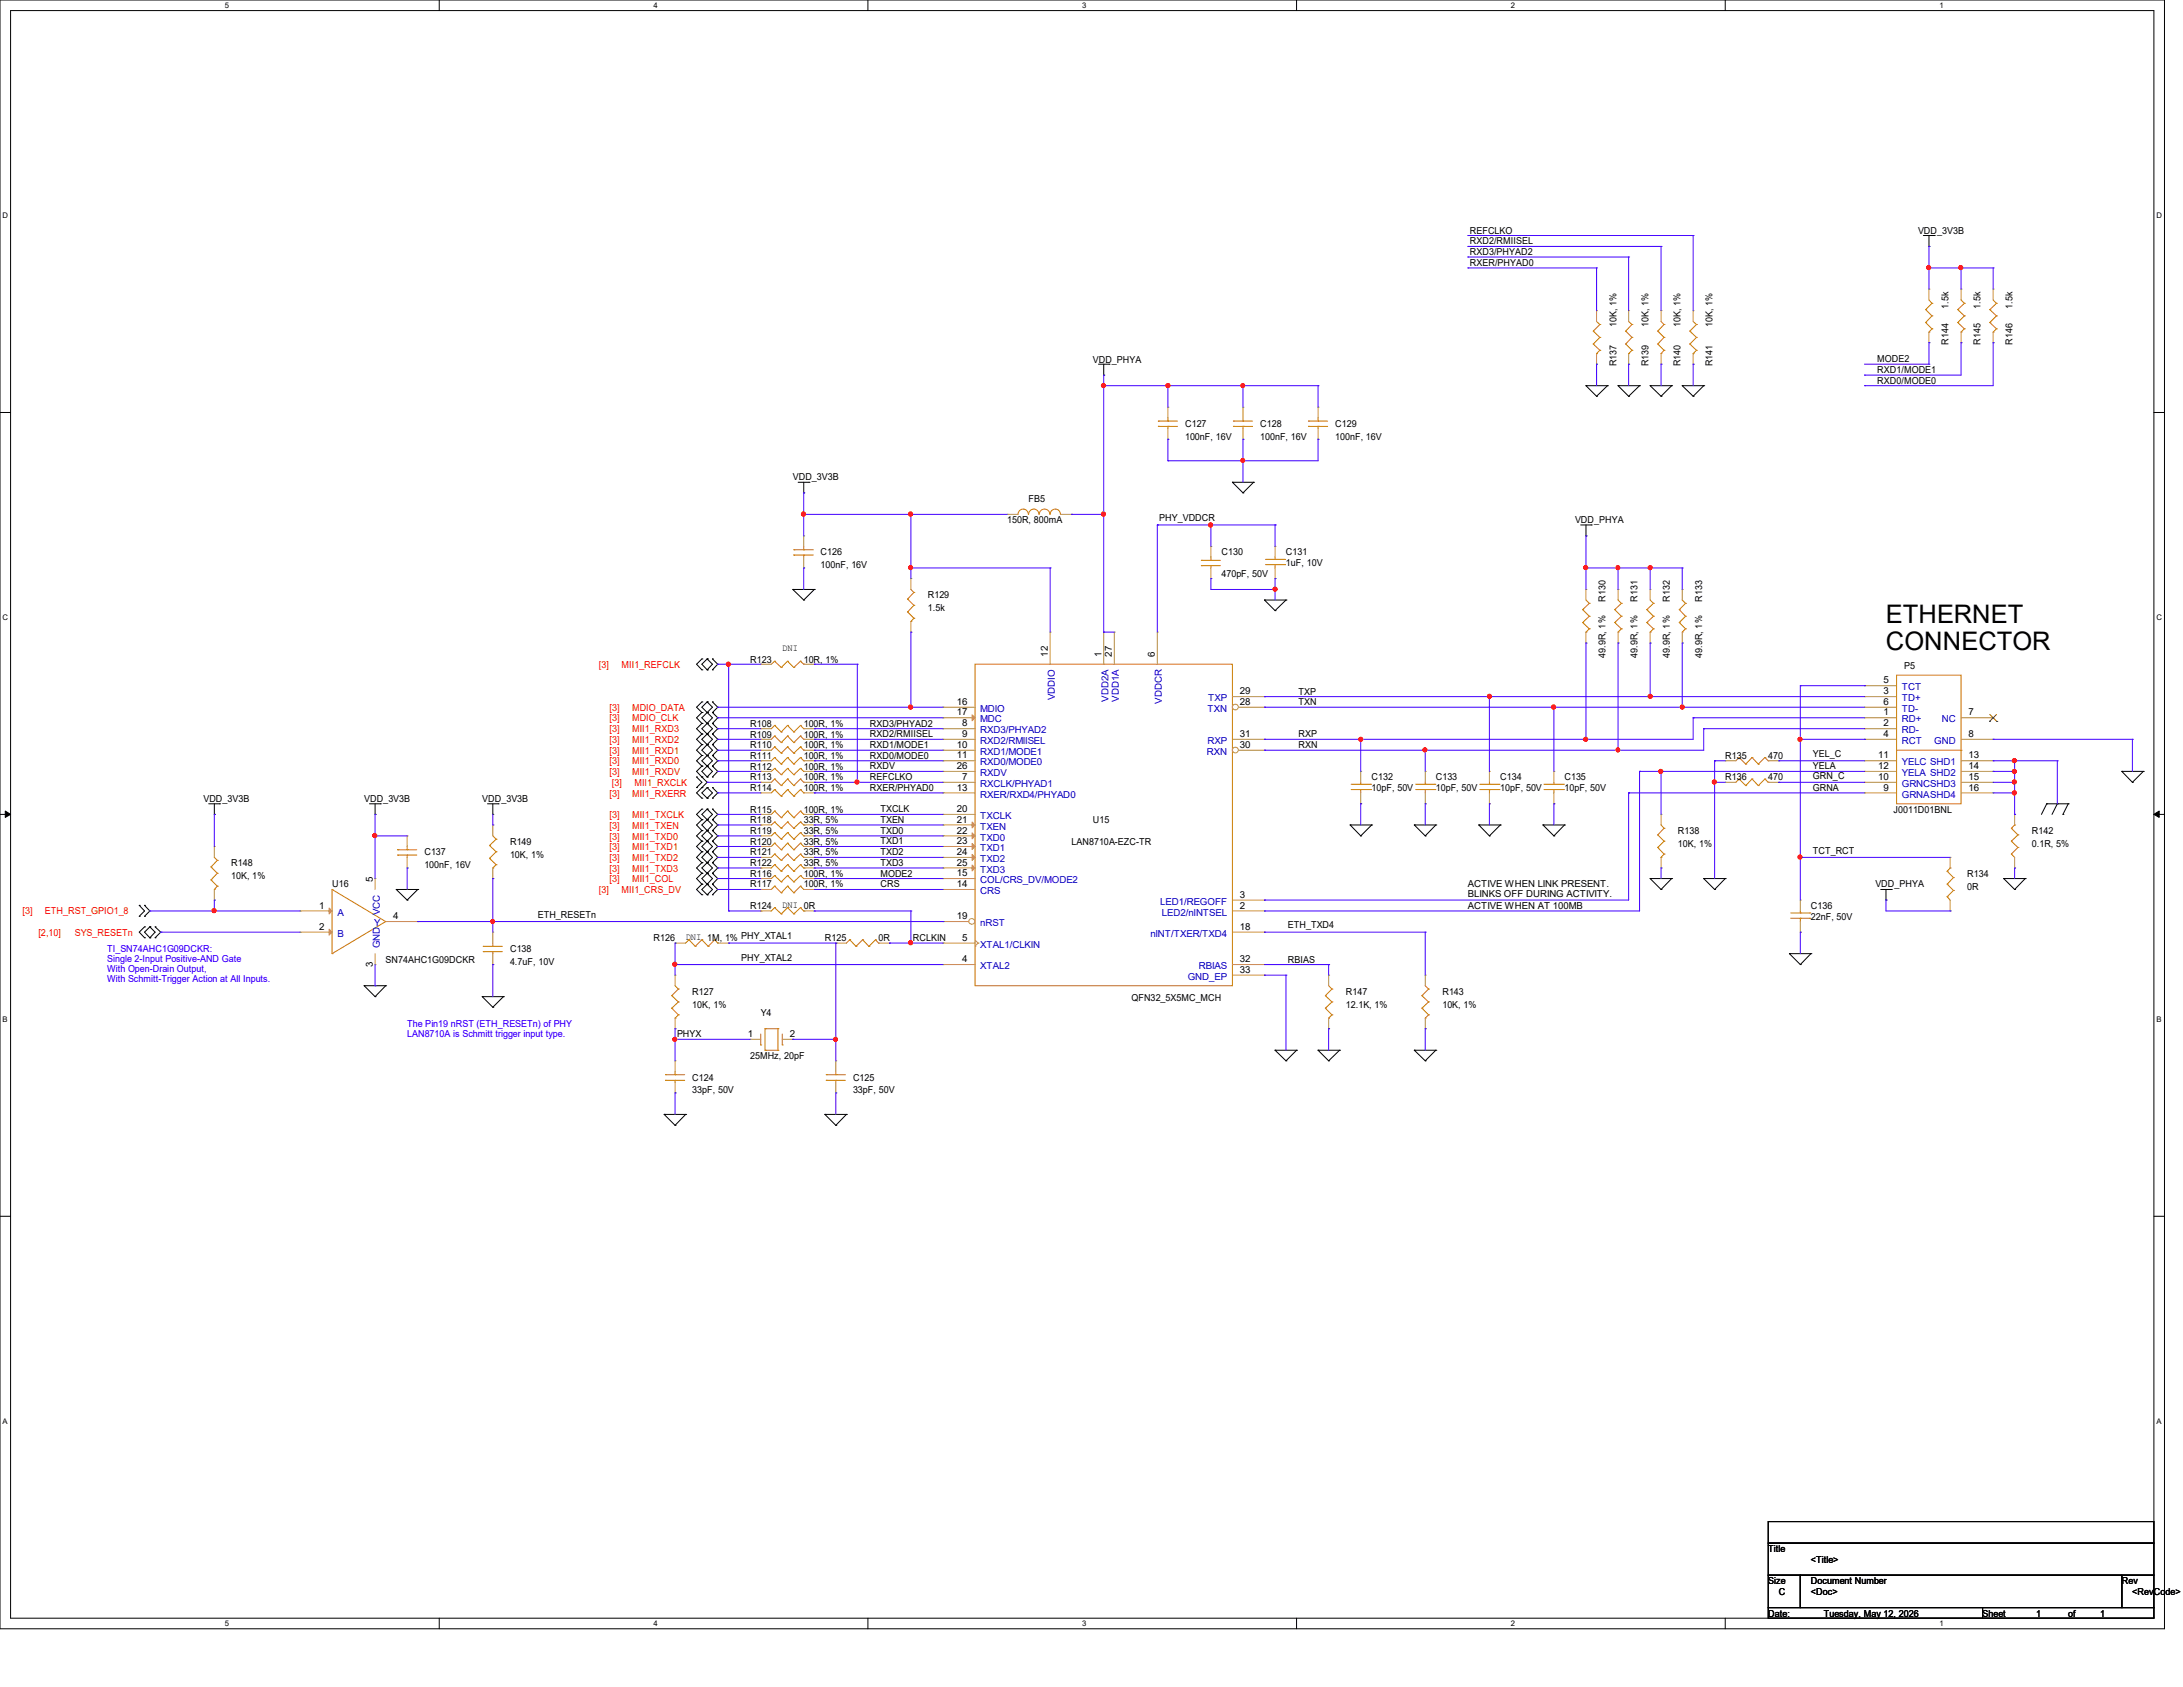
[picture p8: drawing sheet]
<svg xmlns="http://www.w3.org/2000/svg" width="279mm" height="216mm" viewBox="0 0 279 216" stroke-linecap="round" stroke-linejoin="round" font-family="sans-serif">
<defs><g id="words">
<g font-size="3.3">
<text x="241.4" y="79.8">ETHERNET</text>
<text x="241.4" y="83.1">CONNECTOR</text>
</g>
<g font-size="1.2">
<text x="188.1" y="29.9">REFCLKO</text>
<text x="245.5" y="29.9">VDD_3V3B</text>
<text x="188.1" y="34">RXER/PHYAD0</text>
<text x="188.1" y="32.6">RXD3/PHYAD2</text>
<text x="188.1" y="31.3">RXD2/RMIISEL</text>
<text x="206.9" y="41.8" transform="rotate(-90 206.9 41.8)">10K, 1%</text>
<text x="211" y="41.8" transform="rotate(-90 211 41.8)">10K, 1%</text>
<text x="215.1" y="41.8" transform="rotate(-90 215.1 41.8)">10K, 1%</text>
<text x="219.2" y="41.8" transform="rotate(-90 219.2 41.8)">10K, 1%</text>
<text x="249.4" y="39.5" transform="rotate(-90 249.4 39.5)">1.5k</text>
<text x="253.5" y="39.5" transform="rotate(-90 253.5 39.5)">1.5k</text>
<text x="257.6" y="39.5" transform="rotate(-90 257.6 39.5)">1.5k</text>
<text x="139.9" y="46.4">VDD_PHYA</text>
<text x="206.9" y="46.9" transform="rotate(-90 206.9 46.9)">R137</text>
<text x="211" y="46.9" transform="rotate(-90 211 46.9)">R139</text>
<text x="215.1" y="46.9" transform="rotate(-90 215.1 46.9)">R140</text>
<text x="219.2" y="46.9" transform="rotate(-90 219.2 46.9)">R141</text>
<text x="240.3" y="46.4">MODE2</text>
<text x="240.3" y="47.8">RXD1/MODE1</text>
<text x="249.4" y="44.2" transform="rotate(-90 249.4 44.2)">R144</text>
<text x="253.5" y="44.2" transform="rotate(-90 253.5 44.2)">R145</text>
<text x="257.6" y="44.2" transform="rotate(-90 257.6 44.2)">R146</text>
<text x="240.3" y="49.1">RXD0/MODE0</text>
<text x="151.7" y="54.6">C127</text>
<text x="151.7" y="56.3">100nF, 16V</text>
<text x="161.3" y="54.6">C128</text>
<text x="161.3" y="56.3">100nF, 16V</text>
<text x="170.9" y="54.6">C129</text>
<text x="170.9" y="56.3">100nF, 16V</text>
<text x="101.5" y="61.5">VDD_3V3B</text>
<text x="131.7" y="64.2">FB5</text>
<text x="105" y="71.1">C126</text>
<text x="128.9" y="67">150R, 800mA</text>
<text x="148.4" y="66.7">PHY_VDDCR</text>
<text x="156.3" y="71.1">C130</text>
<text x="164.6" y="71.1">C131</text>
<text x="201.6" y="67">VDD_PHYA</text>
<text x="105" y="72.7">100nF, 16V</text>
<text x="118.7" y="76.6">R129</text>
<text x="156.3" y="73.8">470pF, 50V</text>
<text x="164.6" y="72.4">1uF, 10V</text>
<text x="205.5" y="77" transform="rotate(-90 205.5 77)">R130</text>
<text x="209.6" y="77" transform="rotate(-90 209.6 77)">R131</text>
<text x="213.7" y="77" transform="rotate(-90 213.7 77)">R132</text>
<text x="217.8" y="77" transform="rotate(-90 217.8 77)">R133</text>
<text x="100.1" y="83.3">DNI</text>
<text x="118.7" y="78.2">1.5k</text>
<text x="96" y="84.8">R123</text>
<text x="102.9" y="84.8">10R, 1%</text>
<text x="134.1" y="84" transform="rotate(-90 134.1 84)">12</text>
<text x="141" y="84" transform="rotate(-90 141 84)">1</text>
<text x="142.3" y="84" transform="rotate(-90 142.3 84)">27</text>
<text x="147.8" y="84" transform="rotate(-90 147.8 84)">6</text>
<text x="158.7" y="88.9">29</text>
<text x="166.2" y="88.9">TXP</text>
<text x="205.5" y="84.2" transform="rotate(-90 205.5 84.2)">49.9R, 1%</text>
<text x="209.6" y="84.2" transform="rotate(-90 209.6 84.2)">49.9R, 1%</text>
<text x="213.7" y="84.2" transform="rotate(-90 213.7 84.2)">49.9R, 1%</text>
<text x="217.8" y="84.2" transform="rotate(-90 217.8 84.2)">49.9R, 1%</text>
<text x="241.1" y="87.5">5</text>
<text x="241.1" y="88.9">3</text>
<text x="243.7" y="85.6">P5</text>
<text x="96" y="95.8">R110</text>
<text x="96" y="93">R108</text>
<text x="96" y="94.4">R109</text>
<text x="102.9" y="95.8">100R, 1%</text>
<text x="102.9" y="93">100R, 1%</text>
<text x="102.9" y="94.4">100R, 1%</text>
<text x="111.3" y="93">RXD3/PHYAD2</text>
<text x="111.3" y="94.4">RXD2/RMIISEL</text>
<text x="111.3" y="95.8">RXD1/MODE1</text>
<text x="122.5" y="91.6">17</text>
<text x="122.5" y="90.2">16</text>
<text x="122.5" y="95.7">10</text>
<text x="123.1" y="94.3">9</text>
<text x="123.1" y="93">8</text>
<text x="158.7" y="95.7">30</text>
<text x="158.7" y="94.3">31</text>
<text x="158.7" y="90.2">28</text>
<text x="166.2" y="90.3">TXN</text>
<text x="166.2" y="94.4">RXP</text>
<text x="166.2" y="95.8">RXN</text>
<text x="241.1" y="94.3">4</text>
<text x="241.1" y="91.6">1</text>
<text x="241.1" y="93">2</text>
<text x="241.1" y="90.2">6</text>
<text x="252" y="94.3">8</text>
<text x="252" y="91.6">7</text>
<text x="96" y="99.9">R113</text>
<text x="96" y="97.2">R111</text>
<text x="96" y="101.3">R114</text>
<text x="96" y="98.5">R112</text>
<text x="102.9" y="99.9">100R, 1%</text>
<text x="102.9" y="97.2">100R, 1%</text>
<text x="102.9" y="101.3">100R, 1%</text>
<text x="102.9" y="98.5">100R, 1%</text>
<text x="111.3" y="97.1">RXD0/MODE0</text>
<text x="111.3" y="98.5">RXDV</text>
<text x="111.3" y="101.2">RXER/PHYAD0</text>
<text x="111.3" y="99.9">REFCLKO</text>
<text x="122.5" y="97.1">11</text>
<text x="122.5" y="98.4">26</text>
<text x="122.5" y="101.2">13</text>
<text x="123.1" y="99.8">7</text>
<text x="175.6" y="99.9">C132</text>
<text x="175.6" y="101.3">10pF, 50V</text>
<text x="183.8" y="99.9">C133</text>
<text x="183.8" y="101.3">10pF, 50V</text>
<text x="192" y="99.9">C134</text>
<text x="192" y="101.3">10pF, 50V</text>
<text x="200.2" y="99.9">C135</text>
<text x="200.2" y="101.3">10pF, 50V</text>
<text x="220.8" y="99.9">R136</text>
<text x="220.8" y="97.2">R135</text>
<text x="226.3" y="99.9">470</text>
<text x="226.3" y="97.2">470</text>
<text x="232" y="96.9">YEL_C</text>
<text x="232" y="99.7">GRN_C</text>
<text x="232" y="101.2">GRNA</text>
<text x="232" y="98.5">YELA</text>
<text x="240.4" y="99.8">10</text>
<text x="240.4" y="98.4">12</text>
<text x="240.4" y="97.1">11</text>
<text x="241.1" y="101.2">9</text>
<text x="252" y="97.1">13</text>
<text x="252" y="98.4">14</text>
<text x="252" y="99.8">15</text>
<text x="252" y="101.2">16</text>
<text x="26" y="102.6">VDD_3V3B</text>
<text x="46.6" y="102.6">VDD_3V3B</text>
<text x="61.7" y="102.6">VDD_3V3B</text>
<text x="96" y="104">R115</text>
<text x="96" y="105.4">R118</text>
<text x="96" y="106.7">R119</text>
<text x="102.9" y="104">100R, 1%</text>
<text x="102.9" y="105.4">33R, 5%</text>
<text x="102.9" y="106.7">33R, 5%</text>
<text x="112.7" y="104">TXCLK</text>
<text x="112.7" y="105.3">TXEN</text>
<text x="112.7" y="106.7">TXD0</text>
<text x="122.5" y="103.9">20</text>
<text x="122.5" y="106.7">22</text>
<text x="122.5" y="105.3">21</text>
<text x="139.9" y="105.4">U15</text>
<text x="214.8" y="106.7">R138</text>
<text x="242.4" y="104">J0011D01BNL</text>
<text x="260" y="106.7">R142</text>
<text x="29.6" y="110.9">R148</text>
<text x="29.6" y="112.5">10K, 1%</text>
<text x="42.5" y="113.6">U16</text>
<text x="47.7" y="112.9" transform="rotate(-90 47.7 112.9)">5</text>
<text x="54.3" y="109.5">C137</text>
<text x="54.3" y="111.1">100nF, 16V</text>
<text x="65.3" y="108.1">R149</text>
<text x="65.3" y="109.8">10K, 1%</text>
<text x="96" y="108.1">R120</text>
<text x="96" y="112.2">R116</text>
<text x="96" y="109.5">R121</text>
<text x="96" y="113.6">R117</text>
<text x="96" y="110.9">R122</text>
<text x="102.9" y="108.1">33R, 5%</text>
<text x="102.9" y="112.2">100R, 1%</text>
<text x="102.9" y="109.5">33R, 5%</text>
<text x="102.9" y="113.6">100R, 1%</text>
<text x="102.9" y="110.9">33R, 5%</text>
<text x="112.7" y="112.2">MODE2</text>
<text x="112.7" y="113.6">CRS</text>
<text x="112.7" y="108.1">TXD1</text>
<text x="112.7" y="109.5">TXD2</text>
<text x="112.7" y="110.8">TXD3</text>
<text x="122.5" y="112.1">15</text>
<text x="122.5" y="113.5">14</text>
<text x="122.5" y="108">23</text>
<text x="122.5" y="109.4">24</text>
<text x="122.5" y="110.8">25</text>
<text x="137.2" y="108.1">LAN8710A-EZC-TR</text>
<text x="187.9" y="113.6">ACTIVE WHEN LINK PRESENT.</text>
<text x="214.8" y="108.4">10K, 1%</text>
<text x="232" y="109.3">TCT_RCT</text>
<text x="240" y="113.6">VDD_PHYA</text>
<text x="251.8" y="112.2">R134</text>
<text x="251.8" y="113.9">0R</text>
<text x="260" y="108.4">0.1R, 5%</text>
<text x="40.9" y="116.3">1</text>
<text x="40.9" y="119">2</text>
<text x="50.3" y="117.6">4</text>
<text x="68.8" y="117.5">ETH_RESETn</text>
<text x="96" y="116.3">R124</text>
<text x="100.1" y="116.2">DNI 0R</text>
<text x="122.5" y="117.6">19</text>
<text x="158.7" y="114.9">3</text>
<text x="158.7" y="116.3">2</text>
<text x="158.7" y="119">18</text>
<text x="164.8" y="118.8">ETH_TXD4</text>
<text x="187.9" y="114.9">BLINKS OFF DURING ACTIVITY.</text>
<text x="187.9" y="116.3">ACTIVE WHEN AT 100MB</text>
<text x="231.8" y="116.3">C136</text>
<text x="231.8" y="117.7">22nF, 50V</text>
<text x="47.7" y="123.7" transform="rotate(-90 47.7 123.7)">3</text>
<text x="49.4" y="123.2">SN74AHC1G09DCKR</text>
<text x="65.3" y="121.8">C138</text>
<text x="65.3" y="123.5">4.7uF, 10V</text>
<text x="83.6" y="120.4">R126</text>
<text x="87.8" y="120.3">DNI 1M, 1% PHY_XTAL1</text>
<text x="94.9" y="123">PHY_XTAL2</text>
<text x="105.6" y="120.4">R125</text>
<text x="112.4" y="120.4">0R</text>
<text x="116.8" y="120.4">RCLKIN</text>
<text x="123.1" y="120.4">5</text>
<text x="123.1" y="123.1">4</text>
<text x="158.7" y="124.5">33</text>
<text x="158.7" y="123.1">32</text>
<text x="164.8" y="123.2">RBIAS</text>
<text x="88.6" y="127.3">R127</text>
<text x="88.6" y="128.9">10K, 1%</text>
<text x="97.4" y="130">Y4</text>
<text x="144.8" y="128.1">QFN32_5X5MC_MCH</text>
<text x="172.2" y="127.3">R147</text>
<text x="172.2" y="128.9">12.1K, 1%</text>
<text x="184.6" y="127.3">R143</text>
<text x="184.6" y="128.9">10K, 1%</text>
<text x="86.7" y="132.8">PHYX</text>
<text x="95.7" y="132.7">1</text>
<text x="96" y="135.5">25MHz, 20pF</text>
<text x="101.1" y="132.7">2</text>
<text x="88.6" y="138.3">C124</text>
<text x="88.6" y="139.9">33pF, 50V</text>
<text x="109.2" y="138.3">C125</text>
<text x="109.2" y="139.9">33pF, 50V</text>
<text x="226.3" y="198.6">Title</text>
<text x="226.3" y="202.7">Size</text>
<text x="231.8" y="200">&lt;Title&gt;</text>
<text x="231.8" y="202.7">Document Number</text>
<text x="271.6" y="202.7">Rev</text>
<text x="226.3" y="206.9">Date:</text>
<text x="227.7" y="204.1">C</text>
<text x="231.8" y="204.1">&lt;Doc&gt;</text>
<text x="233.4" y="206.9">Tuesday, May 12, 2026</text>
<text x="253.7" y="206.9">Sheet</text>
<text x="260.6" y="206.9">1</text>
<text x="264.7" y="206.9">of</text>
<text x="268.8" y="206.9">1</text>
<text x="272.9" y="204.1">&lt;RevCode&gt;</text>
</g>
<g font-size="1.2" fill="#f00">
<text x="76.7" y="85.5">[3]</text>
<text x="79.5" y="85.5">MII1_REFCLK</text>
<text x="78" y="91">[3]</text>
<text x="78" y="92.3">[3]</text>
<text x="78" y="93.7">[3]</text>
<text x="78" y="95.1">[3]</text>
<text x="80.9" y="91">MDIO_DATA</text>
<text x="80.9" y="92.3">MDIO_CLK</text>
<text x="80.9" y="93.7">MII1_RXD3</text>
<text x="80.9" y="95.1">MII1_RXD2</text>
<text x="78" y="96.4">[3]</text>
<text x="78" y="97.8">[3]</text>
<text x="78" y="99.2">[3]</text>
<text x="78" y="101.9">[3]</text>
<text x="78.3" y="100.6">[3]</text>
<text x="80.9" y="96.4">MII1_RXD1</text>
<text x="80.9" y="97.8">MII1_RXD0</text>
<text x="80.9" y="99.2">MII1_RXDV</text>
<text x="80.9" y="101.9">MII1_RXERR</text>
<text x="81.2" y="100.6">MII1_RXCLK</text>
<text x="78" y="104.7">[3]</text>
<text x="78" y="106">[3]</text>
<text x="78" y="107.4">[3]</text>
<text x="80.9" y="104.7">MII1_TXCLK</text>
<text x="80.9" y="106">MII1_TXEN</text>
<text x="80.9" y="107.4">MII1_TXD0</text>
<text x="78" y="108.8">[3]</text>
<text x="78" y="110.2">[3]</text>
<text x="78" y="111.5">[3]</text>
<text x="78" y="112.9">[3]</text>
<text x="80.9" y="108.8">MII1_TXD1</text>
<text x="80.9" y="110.2">MII1_TXD2</text>
<text x="80.9" y="111.5">MII1_TXD3</text>
<text x="80.9" y="112.9">MII1_COL</text>
<text x="2.9" y="117">[3]</text>
<text x="4.9" y="119.8">[2,10]</text>
<text x="5.8" y="117">ETH_RST_GPIO1_8</text>
<text x="9.6" y="119.8">SYS_RESETn</text>
<text x="76.7" y="114.3">[3]</text>
<text x="79.5" y="114.3">MII1_CRS_DV</text>
</g>
<g font-size="1.2" fill="#00c">
<text x="135" y="89.6" transform="rotate(-90 135 89.6)">VDDIO</text>
<text x="141.9" y="89.8" transform="rotate(-90 141.9 89.8)">VDD2A</text>
<text x="143.2" y="89.8" transform="rotate(-90 143.2 89.8)">VDD1A</text>
<text x="154.6" y="89.7">TXP</text>
<text x="243.4" y="88.3">TCT</text>
<text x="243.4" y="89.7">TD+</text>
<text x="125.5" y="92.5">MDC</text>
<text x="125.5" y="91.1">MDIO</text>
<text x="125.5" y="95.2">RXD2/RMIISEL</text>
<text x="125.5" y="93.9">RXD3/PHYAD2</text>
<text x="148.7" y="90.1" transform="rotate(-90 148.7 90.1)">VDDCR</text>
<text x="154.6" y="95.2">RXP</text>
<text x="154.6" y="91.1">TXN</text>
<text x="243.4" y="95.2">RCT</text>
<text x="243.4" y="92.5">RD+</text>
<text x="243.4" y="93.9">RD-</text>
<text x="243.4" y="91.1">TD-</text>
<text x="247.6" y="95.2">GND</text>
<text x="248.5" y="92.5">NC</text>
<text x="125.5" y="100.7">RXCLK/PHYAD1</text>
<text x="125.5" y="98">RXD0/MODE0</text>
<text x="125.5" y="96.6">RXD1/MODE1</text>
<text x="125.5" y="99.3">RXDV</text>
<text x="154.5" y="96.6">RXN</text>
<text x="243.4" y="100.7">GRNCSHD3</text>
<text x="243.4" y="99.3">YELA SHD2</text>
<text x="243.4" y="98">YELC SHD1</text>
<text x="125.5" y="102.1">RXER/RXD4/PHYAD0</text>
<text x="125.5" y="104.8">TXCLK</text>
<text x="125.5" y="107.6">TXD0</text>
<text x="125.5" y="106.2">TXEN</text>
<text x="243.4" y="102.1">GRNASHD4</text>
<text x="125.5" y="113">COL/CRS_DV/MODE2</text>
<text x="125.5" y="108.9">TXD1</text>
<text x="125.5" y="110.3">TXD2</text>
<text x="125.5" y="111.7">TXD3</text>
<text x="43.2" y="117.2">A</text>
<text x="43.2" y="119.9">B</text>
<text x="47.9" y="118.5">Y</text>
<text x="48.6" y="117.1" transform="rotate(-90 48.6 117.1)">VCC</text>
<text x="125.5" y="114.4">CRS</text>
<text x="125.5" y="118.5">nRST</text>
<text x="147.2" y="119.9">nINT/TXER/TXD4</text>
<text x="148.5" y="115.8">LED1/REGOFF</text>
<text x="148.7" y="117.2">LED2/nINTSEL</text>
<text x="48.6" y="121.4" transform="rotate(-90 48.6 121.4)">GND</text>
<text x="125.5" y="121.3">XTAL1/CLKIN</text>
<text x="125.5" y="124">XTAL2</text>
<text x="152" y="125.4">GND_EP</text>
<text x="153.5" y="124">RBIAS</text>
</g>
<g font-size="1.2" fill="#00f">
<text x="13.7" y="121.8">TI_SN74AHC1G09DCKR:</text>
<text x="13.7" y="123.1">Single 2-Input Positive-AND Gate</text>
<text x="13.7" y="124.4">With Open-Drain Output,</text>
<text x="13.7" y="125.6">With Schmitt-Trigger Action at All Inputs.</text>
<text x="52.1" y="131.4">The Pin19 nRST (ETH_RESETn) of PHY</text>
<text x="52.1" y="132.7">LAN8710A is Schmitt trigger input type.</text>
</g>
<g font-size="1">
<text x="28.8" y="1">5</text>
<text x="83.7" y="1">4</text>
<text x="138.5" y="1">3</text>
<text x="193.4" y="1">2</text>
<text x="248.2" y="1">1</text>
<text x=".3" y="27.9">D</text>
<text x="276" y="27.9">D</text>
<text x=".3" y="79.4">C</text>
<text x="276" y="79.4">C</text>
<text x=".3" y="130.8">B</text>
<text x="276" y="130.8">B</text>
<text x=".3" y="182.2">A</text>
<text x="276" y="182.2">A</text>
<text x="28.8" y="208.1">5</text>
<text x="83.7" y="208.1">4</text>
<text x="138.5" y="208.1">3</text>
<text x="193.4" y="208.1">2</text>
<text x="248.2" y="208.1">1</text>
</g>
</g></defs>
<path d="M0 0h277v208.4h-277zM1.4 1.4h274.3v205.7h-274.3z" fill="none" stroke="#000" stroke-width=".13"/>
<g fill="#fff">
<path d="M28.8 .1h.5v1.1h-.5z"/>
<path d="M28.8 207.2h.5v1.1h-.5z"/>
</g>
<path d="M56.2 0v1.4M56.2 207.1v1.3" fill="none" stroke="#000" stroke-width=".13"/>
<g fill="#fff">
<path d="M83.7 .1h.5v1.1h-.5z"/>
<path d="M83.7 207.2h.5v1.1h-.5z"/>
</g>
<path d="M111.1 0v1.4M111.1 207.1v1.3" fill="none" stroke="#000" stroke-width=".13"/>
<g fill="#fff">
<path d="M138.5 .1h.6v1.1h-.6z"/>
<path d="M138.5 207.2h.6v1.1h-.6z"/>
</g>
<path d="M165.9 0v1.4M165.9 207.1v1.3" fill="none" stroke="#000" stroke-width=".13"/>
<g fill="#fff">
<path d="M193.4 .1h.5v1.1h-.5z"/>
<path d="M193.4 207.2h.5v1.1h-.5z"/>
</g>
<path d="M220.8 0v1.4M220.8 207.1v1.3" fill="none" stroke="#000" stroke-width=".13"/>
<g fill="#fff">
<path d="M248.2 .1h.6v1.1h-.6z"/>
<path d="M248.2 207.2h.6v1.1h-.6z"/>
<path d="M.3 27.1h.8v1.1h-.8z"/>
<path d="M276 27.1h.7v1.1h-.7z"/>
<path d="M.3 78.5h.8v1.1h-.8z"/>
<path d="M276 78.5h.7v1.1h-.7z"/>
</g>
<path d="M0 52.8h1.4M275.7 52.8h1.3" fill="none" stroke="#000" stroke-width=".13"/>
<g fill="#fff">
<path d="M.3 129.9h.7v1.1h-.7z"/>
<path d="M276 129.9h.6v1.1h-.6z"/>
</g>
<path d="M0 104.2h1.4M275.7 104.2h1.3" fill="none" stroke="#000" stroke-width=".13"/>
<path d="M.7 103.8l.7 .4-.7 .4zM275.7 104.2l.7-.4v.8z" fill="#000" stroke="#000" stroke-width=".13"/>
<g fill="#fff">
<path d="M.3 181.4h.7v1.1h-.7z"/>
<path d="M276 181.4h.6v1.1h-.6z"/>
</g>
<g fill="none" stroke="#000" stroke-width=".13">
<path d="M246.2 30.1h1.4M246.9 31.5h.1M246.9 30.1v1.4M247.6 30.1h.1M140.6 46.6h1.3M141.3 48h.1M141.3 46.6v1.4M141.9 46.6h.1M203 49.4h.1M203 49.4h2.7M203 49.4l1.3 1.3M204.3 50.7h.1"/>
<path d="M205.7 49.4h.1M205.7 49.4l-1.4 1.3M207.1 49.4h.1M207.1 49.4h2.7M207.1 49.4l1.3 1.3M208.4 50.7h.1M209.8 49.4h.1M209.8 49.4l-1.4 1.3M211.2 49.4h.1M211.2 49.4h2.8M211.2 49.4l1.4 1.3M212.6 50.7h.1"/>
<path d="M214 49.4h.1M214 49.4l-1.4 1.3M215.3 49.4h.1M215.3 49.4h2.8M215.3 49.4l1.4 1.3M216.7 50.7h.1M218.1 49.4h.1M218.1 49.4l-1.4 1.3M101.5 75.4h.1M101.5 75.4h2.7M101.5 75.4l1.4 1.4M102.2 61.7h1.3"/>
<path d="M102.9 63.1h.1M102.9 76.8h.1M102.9 61.7v1.4M103.5 61.7h.1M104.2 75.4h.1M104.2 75.4l-1.3 1.4M157.7 61.7h.1M157.7 61.7h2.7M157.7 61.7l1.4 1.4M159.1 63.1h.1M160.4 61.7h.1M160.4 61.7l-1.3 1.4"/>
<path d="M161.8 76.8h.1M161.8 76.8h2.8M161.8 76.8l1.4 1.3M163.2 78.1h.1M164.6 76.8h.1M164.6 76.8l-1.4 1.3M202.3 67.2h1.4M203 68.6h.1M203 67.2v1.4M203.7 67.2h.1M89.2 99.4h.1M89.2 99.4l.6 .7-.6 .7"/>
<path d="M89.8 89.8h.1M89.8 91.2h.1M89.8 92.6h.1M89.8 93.9h.1M89.8 95.3h.1M89.8 96.7h.1M89.8 98h.1M89.8 99.4h.1M89.8 84.3h.1M89.8 85.7h.1M89.8 89.8l-.6 .7 .6 .7M89.8 91.2l-.6 .7 .6 .7"/>
<path d="M89.8 92.6l-.6 .7 .6 .6M89.8 93.9l-.6 .7 .6 .7M89.8 95.3l-.6 .7 .6 .7M89.8 98l-.6 .7 .6 .7M89.8 96.7l-.6 .7 .6 .6M89.8 99.4l.7 .7-1.3 1.4 .6 .7M89.8 84.3l-.6 .7 .6 .7M90.5 91.2h.1M90.5 89.8h.1M90.5 92.6h.1M90.5 93.9h.1M90.5 95.3h.1"/>
<path d="M90.5 96.7h.1M90.5 98h.1M90.5 99.4h.1M90.5 85.7h.1M90.5 84.3h.1M90.5 89.8l-.7 .7 1.4 1.4-.7 .7M90.5 89.8l.7 .7-1.4 1.4 .7 .7M90.5 92.6l-.7 .7 1.4 1.3-.7 .7M90.5 92.6l.7 .7-1.4 1.3 .7 .7M90.5 95.3l-.7 .7 1.4 1.4-1.4 1.3 .7 .7M90.5 95.3l.7 .7-1.4 1.4 1.4 1.3-.7 .7M90.5 84.3l-.7 .7 .7 .7"/>
<path d="M90.5 84.3l.7 .7-.7 .7M91.2 89.8h.1M91.2 91.2h.1M91.2 92.6h.1M91.2 93.9h.1M91.2 95.3h.1M91.2 96.7h.1M91.2 98h.1M91.2 99.4h.1M91.2 84.3h.1M91.2 85.7h.1M91.2 89.8l.7 .7-.7 .7"/>
<path d="M91.2 91.2l.7 .7-.7 .7M91.2 92.6l.7 .7-.7 .6M91.2 93.9l.7 .7-.7 .7M91.2 98l.7 .7-.7 .7M91.2 95.3l.7 .7-.7 .7M91.2 96.7l.7 .7-.7 .6M91.2 84.3l.7 .7-.7 .7M271.6 98.7h.1M271.6 98.7h2.7M271.6 98.7l1.3 1.4M274.3 98.7h.1M274.3 98.7l-1.4 1.4"/>
<path d="M17.8 117.3h.1M17.8 115.9h.1M17.8 115.9l.7 .7-.7 .7M18.5 115.9h.1M18.5 117.3h.1M18.5 118.6h.1M18.5 115.9l.7 .7-.7 .7M18.5 118.6l-.7 .7 .7 .7M19.2 118.6h.1M19.2 118.6l-.7 .7 .7 .7M19.2 118.6l.7 .7-.7 .7M19.9 118.6h.1"/>
<path d="M19.9 118.6l.7 .7-.7 .7M26.7 102.9h1.4M27.4 104.2h.1M27.4 102.9v1.3M28.1 102.9h.1M47.3 102.9h1.4M48 104.2h.1M48 102.9v1.3M48.7 102.9h.1M50.7 113.8h.1M50.7 113.8h2.8M50.7 113.8l1.4 1.4"/>
<path d="M52.1 115.2h.1M53.5 113.8h.1M53.5 113.8l-1.4 1.4M62.4 102.9h1.4M63.1 104.2h.1M63.1 102.9v1.3M63.8 102.9h.1M89.2 100.8h.1M89.8 100.8h.1M89.8 102.2h.1M89.8 103.5h.1M89.8 104.9h.1"/>
<path d="M89.8 106.3h.1M89.8 107.7h.1M89.8 109h.1M89.8 110.4h.1M89.8 111.8h.1M89.8 113.2h.1M89.8 114.5h.1M89.8 103.5l-.6 .7 .6 .7M89.8 104.9l-.6 .7 .6 .7M89.8 106.3l-.6 .7 .6 .7M89.8 107.7l-.6 .6 .6 .7M89.8 109l-.6 .7 .6 .7"/>
<path d="M89.8 111.8l-.6 .6 .6 .8M89.8 110.4l-.6 .7 .6 .7M89.8 113.2l-.6 .6 .6 .7M90.5 102.2h.1M90.5 100.8h.1M90.5 104.9h.1M90.5 103.5h.1M90.5 106.3h.1M90.5 107.7h.1M90.5 109h.1M90.5 110.4h.1M90.5 111.8h.1"/>
<path d="M90.5 113.2h.1M90.5 114.5h.1M90.5 100.8l.7 .7-.7 .7M90.5 100.8l-.7 .7 .7 .7M90.5 103.5l-.7 .7 1.4 1.4-.7 .7M90.5 103.5l.7 .7-1.4 1.4 .7 .7M90.5 106.3l-.7 .7 1.4 1.3-.7 .7M90.5 106.3l.7 .7-1.4 1.3 .7 .7M90.5 109l-.7 .7 1.4 1.4-1.4 1.3 .7 .8M90.5 109l.7 .7-1.4 1.4 1.4 1.3-.7 .8M90.5 113.2l-.7 .6 .7 .7M90.5 113.2l.7 .6-.7 .7"/>
<path d="M91.2 100.8h.1M91.2 102.2h.1M91.2 103.5h.1M91.2 104.9h.1M91.2 106.3h.1M91.2 107.7h.1M91.2 109h.1M91.2 110.4h.1M91.2 111.8h.1M91.2 113.2h.1M91.2 114.5h.1M91.2 100.8l.7 .7-.7 .7"/>
<path d="M91.2 103.5l.7 .7-.7 .7M91.2 104.9l.7 .7-.7 .7M91.2 106.3l.7 .7-.7 .7M91.2 107.7l.7 .6-.7 .7M91.2 111.8l.7 .6-.7 .8M91.2 109l.7 .7-.7 .7M91.2 110.4l.7 .7-.7 .7M91.2 113.2l.7 .6-.7 .7M172.8 105.6h.1M172.8 105.6h2.8M172.8 105.6l1.4 1.4M174.2 107h.1"/>
<path d="M175.6 105.6h.1M175.6 105.6l-1.4 1.4M181 105.6h.1M181 105.6h2.8M181 105.6l1.4 1.4M182.4 107h.1M183.8 105.6h.1M183.8 105.6l-1.4 1.4M189.3 105.6h.1M189.3 105.6h2.7M189.3 105.6l1.3 1.4M190.6 107h.1"/>
<path d="M192 105.6h.1M192 105.6l-1.4 1.4M197.5 105.6h.1M197.5 105.6h2.7M197.5 105.6l1.4 1.4M198.9 107h.1M200.2 105.6h.1M200.2 105.6l-1.3 1.4M211.2 112.4h.1M211.2 112.4h2.8M211.2 112.4l1.4 1.4M212.6 113.8h.1"/>
<path d="M214 112.4h.1M214 112.4l-1.4 1.4M218.1 112.4h.1M218.1 112.4h2.7M218.1 112.4l1.4 1.4M219.5 113.8h.1M220.8 112.4h.1M220.8 112.4l-1.3 1.4M240.7 113.8h1.4M241.4 115.2h.1M241.4 113.8v1.4M242.1 113.8h.1"/>
<path d="M256.5 112.4h.1M256.5 112.4h2.7M256.5 112.4l1.4 1.4M257.9 113.8h.1M259.2 112.4h.1M259.2 112.4l-1.3 1.4M262 102.9h.1M262 102.9l-.7 1.3M262 102.9h2.7M263.3 102.9h.1M263.3 102.9l-.7 1.3M264 104.2h.1"/>
<path d="M264.7 102.9h.1M264.7 102.9l-.7 1.3M272.9 100.1h.1M18.5 120h.1M19.2 120h.1M19.9 120h.1M46.6 126.2h.1M46.6 126.2h2.8M46.6 126.2l1.4 1.4M48 127.6h.1M49.4 126.2h.1M49.4 126.2l-1.4 1.4"/>
<path d="M61.7 127.6h.1M61.7 127.6h2.7M61.7 127.6l1.4 1.3M63.1 128.9h.1M64.4 127.6h.1M64.4 127.6l-1.3 1.3M163.2 134.4h.1M163.2 134.4h2.7M163.2 134.4l1.4 1.4M164.6 135.8h.1M165.9 134.4h.1M165.9 134.4l-1.3 1.4"/>
<path d="M168.7 134.4h.1M168.7 134.4h2.7M168.7 134.4l1.4 1.4M170.1 135.8h.1M171.4 134.4h.1M171.4 134.4l-1.3 1.4M181 134.4h.1M181 134.4h2.8M181 134.4l1.4 1.4M182.4 135.8h.1M183.8 134.4h.1M183.8 134.4l-1.4 1.4"/>
<path d="M229 122h.1M229 122h2.8M229 122l1.4 1.4M230.4 123.4h.1M231.8 122h.1M231.8 122l-1.4 1.4M0 155.7h1.4M85 142.6h.1M85 142.6h2.8M85 142.6l1.4 1.4M86.4 144h.1M87.8 142.6h.1"/>
<path d="M87.8 142.6l-1.4 1.4M105.6 142.6h.1M105.6 142.6h2.7M105.6 142.6l1.4 1.4M107 144h.1M108.3 142.6h.1M108.3 142.6l-1.3 1.4M275.7 155.7h1.3M226.3 194.7h49.4v2.8h-49.4zM226.3 197.5h49.4v4.1h-49.4zM226.3 201.6h4.1v4.1h-4.1zM226.3 205.7h27.4v1.4h-27.4z"/>
<path d="M230.4 201.6h41.2v4.1h-41.2zM253.7 205.7h22v1.4h-22zM271.6 201.6h4.1v4.1h-4.1z"/>
</g>
<g fill="none" stroke="#cc8006" stroke-width=".13">
<path d="M208.1 42.4h.1M208.1 44h.1M208.1 42.4l.8 .8M208.1 44l.8 .8M208.4 45.3h.1M208.4 41.1l.5 .4M208.9 41.5h.1M208.9 43.2h.1M208.9 44.8h.1M208.9 41.5l-.8 .9M208.9 43.2l-.8 .8M208.9 44.8l-.5 .5"/>
<path d="M124.8 85h32.9v41.2h-32.9zM99.1 103.8h.1M99.1 103.8l-.4 .4M99.1 103.8l.9 .8M100 104.6h.1M100.8 103.8h.1M100.8 103.8l-.8 .8M100.8 103.8l.8 .8M101.6 104.6h.1M102.4 103.8h.1M102.4 103.8l-.8 .8M102.4 103.8l.5 .4"/>
<path d="M102.9 104.2h.1"/>
</g>
<g fill="none" stroke="#a84" stroke-width=".13">
<path d="M208.4 39.8h.1M208.4 39.8v1.3M208.4 46.6h.1M208.4 45.3v1.3M120.7 91.9h.1M120.7 90.5h.1M120.7 97.4h.1M120.7 96h.1M120.7 94.6h.1M120.7 93.3h.1M120.7 98.7h.1M120.7 91.9h4.1"/>
<path d="M120.7 90.5h4.1M120.7 97.4h4.1M120.7 96h4.1M120.7 94.6h4.1M120.7 93.3h4.1M120.7 98.7h4.1M97.4 104.2h.1M97.4 104.2h1.3M102.9 104.2h1.3M104.2 104.2h.1M120.7 112.4h.1M120.7 113.8h.1"/>
<path d="M120.7 100.1h.1M120.7 101.5h.1M120.7 112.4h4.1M120.7 113.8h4.1M120.7 100.1h4.1M120.7 101.5h4.1M157.7 115.2h4.1M157.7 116.6h4.1M161.8 115.2h.1M161.8 116.6h.1M157.7 124.8h4.1M157.7 123.4h4.1"/>
<path d="M161.8 124.8h.1M161.8 123.4h.1"/>
</g>
<path d="M124.4 91.5l.4 .4-.4 .3z" fill="#a84" stroke="#a84" stroke-width=".13"/>
<circle cx="158.1" cy="96" r=".37" fill="#fff" stroke="#a84" stroke-width=".13"/>
<g fill="none" stroke="#a84" stroke-width=".13">
<path d="M157.7 94.6h4.1M158.5 96h3.3M161.8 96h.1M161.8 94.6h.1M120.7 104.2h.1M120.7 107h.1M120.7 108.3h.1M120.7 109.7h.1M120.7 111.1h.1M120.7 105.6h.1M120.7 104.2h4.1M120.7 107h4.1"/>
<path d="M120.7 108.3h4.1M120.7 109.7h4.1M120.7 111.1h4.1M120.7 105.6h4.1"/>
</g>
<g fill="#a84" stroke="#a84" stroke-width=".13">
<path d="M124.4 106.6l.4 .4-.4 .4z"/>
<path d="M124.4 107.9l.4 .4-.4 .4z"/>
<path d="M124.4 109.3l.4 .4-.4 .4z"/>
<path d="M124.4 110.7l.4 .4-.4 .4z"/>
<path d="M124.4 105.2l.4 .4-.4 .4z"/>
</g>
<circle cx="158.1" cy="90.5" r=".37" fill="#fff" stroke="#a84" stroke-width=".13"/>
<g fill="none" stroke="#a84" stroke-width=".13">
<path d="M134.4 80.9h.1M134.4 80.9v4.1M141.3 80.9h.1M141.3 80.9v4.1M142.6 80.9h.1M142.6 80.9v4.1M148.1 80.9h.1M148.1 80.9v4.1M157.7 89.2h4.1M158.5 90.5h3.3M161.8 90.5h.1M161.8 89.2h.1"/>
<path d="M157.7 119.3h4.1M161.8 119.3h.1M120.7 120.7h.1M120.7 123.4h.1M120.7 120.7h4.1M120.7 123.4h4.1M124.8 121.1h.1M124.8 120.3l.4 .4M125.2 120.7h.1M125.2 120.7l-.4 .4"/>
</g>
<circle cx="124.4" cy="117.9" r=".37" fill="#fff" stroke="#a84" stroke-width=".13"/>
<g fill="none" stroke="#a84" stroke-width=".13">
<path d="M204.3 39.8h.1M204.3 39.8v1.3M212.6 39.8h.1M212.6 39.8v1.3M216.7 39.8h.1M216.7 39.8v1.3M246.9 37h.1M246.9 37v1.4M251 37h.1M251 37v1.4M255.1 37h.1M255.1 37v1.4"/>
<path d="M149.5 56.2h.1M149.5 52.1h.1M149.5 52.1v1.4M149.5 54.9v1.3M159.1 56.2h.1M159.1 52.1h.1M159.1 52.1v1.4M159.1 54.9v1.3M168.7 56.2h.1M168.7 52.1h.1M168.7 52.1v1.4M168.7 54.9v1.3"/>
<path d="M204.3 46.6h.1M204.3 45.3v1.3M212.6 46.6h.1M212.6 45.3v1.3M216.7 46.6h.1M216.7 45.3v1.3M246.9 43.9h.1M246.9 42.5v1.4M251 43.9h.1M251 42.5v1.4M255.1 43.9h.1M255.1 42.5v1.4"/>
<path d="M102.9 72.7h.1M102.9 68.6h.1M102.9 68.6v1.3M102.9 71.3v1.4M116.6 74h.1M116.6 74v1.4M116.6 79.5v1.4M128.9 65.8h.1M128.9 65.8h1.4M135.8 65.8h1.4M137.2 65.8h.1M155 74h.1"/>
<path d="M155 69.9h.1M155 69.9v1.4M155 72.7v1.3M163.2 69.9h.1M163.2 74h.1M163.2 69.9v1.4M163.2 72.7v1.3M203 75.4h.1M203 75.4v1.4M207.1 75.4h.1M207.1 75.4v1.4M211.2 75.4h.1"/>
<path d="M211.2 75.4v1.4M215.3 75.4h.1M215.3 75.4v1.4M97.4 85h.1M97.4 96h.1M97.4 93.3h.1M97.4 97.4h.1M97.4 94.6h.1M97.4 98.7h.1M97.4 85h1.3M97.4 96h1.3M97.4 93.3h1.3"/>
<path d="M97.4 97.4h1.3M97.4 94.6h1.3M97.4 98.7h1.3M102.9 85h1.3M102.9 96h1.3M102.9 93.3h1.3M102.9 97.4h1.3M102.9 94.6h1.3M102.9 98.7h1.3M104.2 85h.1M104.2 96h.1M104.2 93.3h.1"/>
<path d="M104.2 97.4h.1M104.2 94.6h.1M104.2 98.7h.1M116.6 80.9h.1M174.2 98.7h.1M174.2 98.7v1.4M182.4 98.7h.1M182.4 98.7v1.4M190.6 98.7h.1M190.6 98.7v1.4M198.9 98.7h.1M198.9 98.7v1.4"/>
<path d="M203 82.3h.1M203 80.9v1.4M207.1 82.3h.1M207.1 80.9v1.4M211.2 82.3h.1M211.2 80.9v1.4M215.3 82.3h.1M215.3 80.9v1.4M220.8 97.4h.1M220.8 97.4h1.4M226.3 97.4h1.4M227.7 97.4h.1"/>
<path d="M238.6 94.6h.1M238.6 91.9h.1M238.6 93.3h.1M238.6 87.8h.1M238.6 89.2h.1M238.6 90.5h.1M238.6 98.7h.1M238.6 97.4h.1M238.6 93.3h4.1M238.6 97.4h4.1M238.6 94.6h4.1M238.6 98.7h4.1"/>
<path d="M238.6 91.9h4.1M238.6 87.8h4.1M238.6 89.2h4.1M238.6 90.5h4.1M251 97.4h4.1M251 94.6h4.1M251 98.7h4.1M251 91.9h4.1M255.1 94.6h.1M255.1 91.9h.1M255.1 97.4h.1M255.1 98.7h.1"/>
<path d="M27.4 108.3h.1M27.4 115.2h.1M27.4 108.3v1.4M27.4 113.8v1.4M38.4 116.6h.1M38.4 119.3h.1M38.4 116.6h4.1M38.4 119.3h4.1M48 112.4h.1M48 112.4v1.4M49.4 117.9h4.1M52.1 111.1h.1"/>
<path d="M52.1 107h.1M52.1 107v1.3M52.1 109.7v1.4M53.5 117.9h.1M63.1 105.6h.1M63.1 112.4h.1M63.1 119.3h.1M63.1 105.6v1.4M63.1 111.1v1.3M63.1 119.3v1.4M97.4 108.3h.1M97.4 100.1h.1"/>
<path d="M97.4 112.4h.1M97.4 105.6h.1M97.4 116.6h.1M97.4 109.7h.1M97.4 101.5h.1M97.4 107h.1M97.4 113.8h.1M97.4 111.1h.1M97.4 108.3h1.3M97.4 100.1h1.3M97.4 112.4h1.3M97.4 105.6h1.3"/>
<path d="M97.4 116.6h1.3M97.4 109.7h1.3M97.4 101.5h1.3M97.4 107h1.3M97.4 113.8h1.3M97.4 111.1h1.3M102.9 108.3h1.3M102.9 100.1h1.3M102.9 112.4h1.3M102.9 105.6h1.3M102.9 116.6h1.3M102.9 109.7h1.3"/>
<path d="M102.9 101.5h1.3M102.9 107h1.3M102.9 113.8h1.3M102.9 111.1h1.3M104.2 108.3h.1M104.2 100.1h.1M104.2 112.4h.1M104.2 105.6h.1M104.2 116.6h.1M104.2 109.7h.1M104.2 101.5h.1M104.2 107h.1"/>
<path d="M104.2 113.8h.1M104.2 111.1h.1M120.7 117.9h.1M120.7 117.9h3.3M174.2 102.9h.1M174.2 101.5v1.4M182.4 102.9h.1M182.4 101.5v1.4M190.6 102.9h.1M190.6 101.5v1.4M198.9 102.9h.1M198.9 101.5v1.4"/>
<path d="M212.6 104.2h.1M212.6 111.1h.1M212.6 104.2v1.4M212.6 109.7v1.4M220.8 100.1h.1M220.8 100.1h1.4M226.3 100.1h1.4M227.7 100.1h.1M230.4 115.2h.1M230.4 119.3h.1M230.4 115.2v1.4M230.4 117.9v1.4"/>
<path d="M238.6 101.5h.1M238.6 100.1h.1M238.6 100.1h4.1M238.6 101.5h4.1M249.6 116.6h.1M249.6 109.7h.1M249.6 109.7v1.4M249.6 115.2v1.4M251 100.1h4.1M251 101.5h4.1M255.1 100.1h.1M255.1 101.5h.1"/>
<path d="M257.9 111.1h.1M257.9 104.2h.1M257.9 104.2v1.4M257.9 109.7v1.4M48 123.4h.1M48 122v1.4M63.1 123.4h.1M63.1 122v1.4M86.4 139.9h.1M86.4 135.8h.1M86.4 124.8h.1M86.4 131.7h.1"/>
<path d="M86.4 120.7h.1M86.4 124.8v1.4M86.4 130.3v1.4M86.4 135.8v1.4M86.4 138.5v1.4M86.4 120.7h1.4M91.9 120.7h1.4M93.3 120.7h.1M96 133h.1M96 133h1.4M100.1 133h1.4M101.5 133h.1"/>
<path d="M107 139.9h.1M107 135.8h.1M107 120.7h.1M107 135.8v1.4M107 138.5v1.4M107 120.7h1.3M112.4 120.7h1.4M113.8 120.7h.1M170.1 124.8h.1M170.1 131.7h.1M170.1 124.8v1.4M170.1 130.3v1.4"/>
<path d="M182.4 124.8h.1M182.4 131.7h.1M182.4 124.8v1.4M182.4 130.3v1.4"/>
</g>
<g fill="none" stroke="#cc8006" stroke-width=".13">
<path d="M246.5 39.6h.1M246.5 39.6l.8 .8M246.9 38.4l.4 .4M247.3 38.8h.1M247.3 38.8l-.8 .8M250.6 39.6h.1M250.6 39.6l.8 .8M251 38.4l.4 .4M251.4 38.8h.1M251.4 38.8l-.8 .8M254.7 39.6h.1M254.7 39.6l.8 .8"/>
<path d="M255.1 38.4l.4 .4M255.5 38.8h.1M255.5 38.8l-.8 .8M148.3 53.9h.1M148.3 54.6h.1M148.3 53.9h2.4M148.3 54.6h2.4M149.5 54.6h.1M149.5 53.9h.1M149.5 53.5v.4M149.5 54.6v.3M157.9 53.9h.1"/>
<path d="M157.9 54.6h.1M157.9 53.9h2.4M157.9 54.6h2.4M159.1 54.6h.1M159.1 53.9h.1M159.1 53.5v.4M159.1 54.6v.3M167.5 53.9h.1M167.5 54.6h.1M167.5 53.9h2.4M167.5 54.6h2.4M168.7 54.6h.1"/>
<path d="M168.7 53.9h.1M168.7 53.5v.4M168.7 54.6v.3M203.9 42.4h.1M203.9 44h.1M203.9 42.4l.9 .8M203.9 44l.9 .8M204.3 45.3h.1M204.3 41.1l.5 .4M204.8 41.5h.1M204.8 43.2h.1M204.8 44.8h.1"/>
<path d="M204.8 41.5l-.9 .9M204.8 43.2l-.9 .8M204.8 44.8l-.5 .5M212.2 42.4h.1M212.2 44h.1M212.2 42.4l.8 .8M212.2 44l.8 .8M212.6 45.3h.1M212.6 41.1l.4 .4M213 41.5h.1M213 43.2h.1M213 44.8h.1"/>
<path d="M213 41.5l-.8 .9M213 43.2l-.8 .8M213 44.8l-.4 .5M216.3 42.4h.1M216.3 44h.1M216.3 42.4l.8 .8M216.3 44l.8 .8M216.7 45.3h.1M216.7 41.1l.4 .4M217.1 41.5h.1M217.1 43.2h.1M217.1 44.8h.1"/>
<path d="M217.1 41.5l-.8 .9M217.1 43.2l-.8 .8M217.1 44.8l-.4 .5M246.5 41.3h.1M246.5 41.3l.8 .8M246.9 42.5h.1M247.3 40.4h.1M247.3 42.1h.1M247.3 40.4l-.8 .9M247.3 42.1l-.4 .4M250.6 41.3h.1M250.6 41.3l.8 .8"/>
<path d="M251 42.5h.1M251.4 40.4h.1M251.4 42.1h.1M251.4 40.4l-.8 .9M251.4 42.1l-.4 .4M254.7 41.3h.1M254.7 41.3l.8 .8M255.1 42.5h.1M255.5 40.4h.1M255.5 42.1h.1M255.5 40.4l-.8 .9M255.5 42.1l-.4 .4"/>
<path d="M101.6 70.4h.1M101.6 71h.1M101.6 70.4h2.5M101.6 71h2.5M102.9 71h.1M102.9 70.4h.1M102.9 69.9v.5M102.9 71v.3M116.2 76.7h.1M116.2 78.3h.1M116.2 76.7l.8 .8M116.2 78.3l.8 .8"/>
<path d="M116.6 79.5h.1M116.6 75.4l.4 .4M117 75.8h.1M117 77.5h.1M117 79.1h.1M117 75.8l-.8 .9M117 77.5l-.8 .8M117 79.1l-.4 .4M130.3 65.8a.66 .66 0 0 1 .7-.6 .66 .66 0 0 1 .6 .6M131.7 65.8a.66 .66 0 0 1 .6-.6 .66 .66 0 0 1 .7 .6M133 65.8a.68 .68 0 0 1 .7-.6 .68 .68 0 0 1 .7 .6M134.4 65.8a.66 .66 0 0 1 .7-.6 .66 .66 0 0 1 .6 .6"/>
<path d="M153.8 71.7h.1M153.8 72.4h.1M153.8 71.7h2.4M153.8 72.4h2.4M155 72.4h.1M155 71.7h.1M155 71.3v.4M155 72.4v.3M162 72.3h2.4M162 71.6h2.4M163.2 71.6h.1M163.2 72.3h.1"/>
<path d="M163.2 71.3v.3M163.2 72.3v.4M164.4 72.3h.1M164.4 71.6h.1M202.6 78h.1M202.6 79.7h.1M202.6 78l.8 .9M202.6 79.7l.8 .8M203 76.8l.4 .4M203.4 77.2h.1M203.4 78.9h.1M203.4 77.2l-.8 .8"/>
<path d="M203.4 78.9l-.8 .8M206.7 78h.1M206.7 79.7h.1M206.7 78l.8 .9M206.7 79.7l.8 .8M207.1 76.8l.4 .4M207.5 77.2h.1M207.5 78.9h.1M207.5 77.2l-.8 .8M207.5 78.9l-.8 .8M210.8 78h.1M210.8 79.7h.1"/>
<path d="M210.8 78l.8 .9M210.8 79.7l.8 .8M211.2 76.8l.4 .4M211.6 77.2h.1M211.6 78.9h.1M211.6 77.2l-.8 .8M211.6 78.9l-.8 .8M214.9 78h.1M214.9 79.7h.1M214.9 78l.8 .9M214.9 79.7l.8 .8M215.3 76.8l.4 .4"/>
<path d="M215.7 77.2h.1M215.7 78.9h.1M215.7 77.2l-.8 .8M215.7 78.9l-.8 .8M99.1 84.6h.1M99.1 95.6h.1M99.1 92.8h.1M99.1 99.7h.1M99.1 96.9h.1M99.1 94.2h.1M99.1 98.3h.1M99.1 84.6l-.4 .4"/>
<path d="M99.1 84.6l.9 .8M99.1 95.6l-.4 .4M99.1 95.6l.9 .8M99.1 92.8l-.4 .5M99.1 92.8l.9 .9M99.1 99.7l-.4 .4M99.1 99.7l.9 .8M99.1 96.9l-.4 .5M99.1 96.9l.9 .9M99.1 94.2l-.4 .4M99.1 94.2l.9 .8M99.1 98.3l-.4 .4"/>
<path d="M99.1 98.3l.9 .8M100 85.4h.1M100 96.4h.1M100 93.7h.1M100 97.8h.1M100 95h.1M100 99.1h.1M100.8 84.6h.1M100.8 95.6h.1M100.8 92.8h.1M100.8 99.7h.1M100.8 96.9h.1"/>
<path d="M100.8 94.2h.1M100.8 98.3h.1M100.8 84.6l-.8 .8M100.8 84.6l.8 .8M100.8 95.6l-.8 .8M100.8 95.6l.8 .8M100.8 92.8l-.8 .9M100.8 92.8l.8 .9M100.8 99.7l-.8 .8M100.8 99.7l.8 .8M100.8 96.9l-.8 .9M100.8 96.9l.8 .9"/>
<path d="M100.8 94.2l-.8 .8M100.8 94.2l.8 .8M100.8 98.3l-.8 .8M100.8 98.3l.8 .8M101.6 85.4h.1M101.6 96.4h.1M101.6 93.7h.1M101.6 97.8h.1M101.6 95h.1M101.6 99.1h.1M102.4 84.6h.1M102.4 95.6h.1"/>
<path d="M102.4 92.8h.1M102.4 99.7h.1M102.4 96.9h.1M102.4 94.2h.1M102.4 98.3h.1M102.4 84.6l-.8 .8M102.4 84.6l.5 .4M102.4 95.6l-.8 .8M102.4 95.6l.5 .4M102.4 92.8l-.8 .9M102.4 92.8l.5 .5M102.4 99.7l-.8 .8"/>
<path d="M102.4 99.7l.5 .4M102.4 96.9l-.8 .9M102.4 96.9l.5 .5M102.4 94.2l-.8 .8M102.4 94.2l.5 .4M102.4 98.3l-.8 .8M102.4 98.3l.5 .4M102.9 85h.1M102.9 96h.1M102.9 93.3h.1M102.9 97.4h.1M102.9 94.6h.1"/>
<path d="M102.9 98.7h.1M203 80.9h.1M203.4 80.5h.1M203.4 80.5l-.4 .4M207.1 80.9h.1M207.5 80.5h.1M207.5 80.5l-.4 .4M211.2 80.9h.1M211.6 80.5h.1M211.6 80.5l-.4 .4M215.3 80.9h.1M215.7 80.5h.1"/>
<path d="M215.7 80.5l-.4 .4M222.6 99.7h.1M222.6 96.9h.1M222.6 99.7l-.4 .4M222.6 99.7l.8 .8M222.6 96.9l-.4 .5M222.6 96.9l.8 .9M223.4 97.8h.1M224.2 99.7h.1M224.2 96.9h.1M224.2 99.7l-.8 .8M224.2 99.7l.8 .8"/>
<path d="M224.2 96.9l-.8 .9M224.2 96.9l.8 .9M225 97.8h.1M225.9 99.7h.1M225.9 96.9h.1M225.9 99.7l-.9 .8M225.9 99.7l.4 .4M225.9 96.9l-.9 .9M225.9 96.9l.4 .5M226.3 97.4h.1M242.7 86.4h8.3v16.5h-8.3zM242.7 96h8.3"/>
<path d="M251 96h.1M27 111h.1M27 112.6h.1M27 111l.8 .8M27 112.6l.8 .8M27.4 113.8h.1M27.4 109.7l.4 .4M27.8 110.1h.1M27.8 111.8h.1M27.8 113.4h.1M27.8 110.1l-.8 .9M27.8 111.8l-.8 .8"/>
<path d="M27.8 113.4l-.4 .4M42.5 113.8h.1M42.5 113.8l6.9 4.1M42.5 113.8v8.2M49.4 117.9h.1M49.4 117.9l-6.9 4.1M50.9 108.8h.1M50.9 109.4h.1M50.9 108.8h2.4M50.9 109.4h2.4M52.1 109.4h.1M52.1 108.8h.1"/>
<path d="M52.1 108.3v.5M52.1 109.4v.3M62.7 108.2h.1M62.7 109.9h.1M62.7 108.2l.8 .8M62.7 109.9l.8 .8M63.1 111.1h.1M63.1 107l.4 .4M63.5 107.4h.1M63.5 109h.1M63.5 110.7h.1M63.5 107.4l-.8 .8"/>
<path d="M63.5 109l-.8 .9M63.5 110.7l-.4 .4M99.1 107.9h.1M99.1 112.1h.1M99.1 105.2h.1M99.1 116.2h.1M99.1 109.3h.1M99.1 101h.1M99.1 106.6h.1M99.1 113.4h.1M99.1 110.7h.1M99.1 107.9l-.4 .4"/>
<path d="M99.1 107.9l.9 .9M99.1 112.1l-.4 .3M99.1 112.1l.9 .8M99.1 105.2l-.4 .4M99.1 105.2l.9 .8M99.1 116.2l-.4 .4M99.1 116.2l.9 .8M99.1 109.3l-.4 .4M99.1 109.3l.9 .8M99.1 101l-.4 .5M99.1 101l.9 .9M99.1 106.6l-.4 .4"/>
<path d="M99.1 106.6l.9 .8M99.1 113.4l-.4 .4M99.1 113.4l.9 .9M99.1 110.7l-.4 .4M99.1 110.7l.9 .8M100 108.8h.1M100 100.5h.1M100 112.9h.1M100 106h.1M100 117h.1M100 110.1h.1M100 101.9h.1"/>
<path d="M100 107.4h.1M100 114.3h.1M100 111.5h.1M100.8 107.9h.1M100.8 112.1h.1M100.8 105.2h.1M100.8 116.2h.1M100.8 109.3h.1M100.8 101h.1M100.8 106.6h.1M100.8 113.4h.1M100.8 110.7h.1"/>
<path d="M100.8 107.9l-.8 .9M100.8 107.9l.8 .9M100.8 112.1l-.8 .8M100.8 112.1l.8 .8M100.8 105.2l-.8 .8M100.8 105.2l.8 .8M100.8 116.2l-.8 .8M100.8 116.2l.8 .8M100.8 109.3l-.8 .8M100.8 109.3l.8 .8M100.8 101l-.8 .9M100.8 101l.8 .9"/>
<path d="M100.8 106.6l-.8 .8M100.8 106.6l.8 .8M100.8 113.4l-.8 .9M100.8 113.4l.8 .9M100.8 110.7l-.8 .8M100.8 110.7l.8 .8M101.6 108.8h.1M101.6 100.5h.1M101.6 112.9h.1M101.6 106h.1M101.6 117h.1M101.6 110.1h.1"/>
<path d="M101.6 101.9h.1M101.6 107.4h.1M101.6 114.3h.1M101.6 111.5h.1M102.4 107.9h.1M102.4 112.1h.1M102.4 105.2h.1M102.4 116.2h.1M102.4 109.3h.1M102.4 101h.1M102.4 106.6h.1M102.4 113.4h.1"/>
<path d="M102.4 110.7h.1M102.4 107.9l-.8 .9M102.4 107.9l.5 .4M102.4 112.1l-.8 .8M102.4 112.1l.5 .3M102.4 105.2l-.8 .8M102.4 105.2l.5 .4M102.4 116.2l-.8 .8M102.4 116.2l.5 .4M102.4 109.3l-.8 .8M102.4 109.3l.5 .4M102.4 101l-.8 .9"/>
<path d="M102.4 101l.5 .5M102.4 106.6l-.8 .8M102.4 106.6l.5 .4M102.4 113.4l-.8 .9M102.4 113.4l.5 .4M102.4 110.7l-.8 .8M102.4 110.7l.5 .4M102.9 108.3h.1M102.9 100.1h.1M102.9 112.4h.1M102.9 105.6h.1M102.9 116.6h.1"/>
<path d="M102.9 109.7h.1M102.9 101.5h.1M102.9 107h.1M102.9 113.8h.1M102.9 111.1h.1M172.9 101h2.5M172.9 100.4h2.5M174.2 100.4h.1M174.2 101h.1M174.2 100.1v.3M174.2 101v.5M175.4 101h.1"/>
<path d="M175.4 100.4h.1M181.2 101h2.4M181.2 100.4h2.4M182.4 100.4h.1M182.4 101h.1M182.4 100.1v.3M182.4 101v.5M183.6 101h.1M183.6 100.4h.1M189.4 101h2.5M189.4 100.4h2.5M190.6 100.4h.1"/>
<path d="M190.6 101h.1M190.6 100.1v.3M190.6 101v.5M191.9 101h.1M191.9 100.4h.1M197.6 101h2.5M197.6 100.4h2.5M198.9 100.4h.1M198.9 101h.1M198.9 100.1v.3M198.9 101v.5M200.1 101h.1"/>
<path d="M200.1 100.4h.1M212.2 106.8h.1M212.2 108.5h.1M212.2 106.8l.8 .9M212.2 108.5l.8 .8M212.6 109.7h.1M212.6 105.6l.4 .4M213 106h.1M213 107.7h.1M213 109.3h.1M213 106l-.8 .8M213 107.7l-.8 .8"/>
<path d="M213 109.3l-.4 .4M223.4 100.5h.1M225 100.5h.1M226.3 100.1h.1M229.2 117.5h2.4M229.2 116.8h2.4M230.4 116.8h.1M230.4 117.5h.1M230.4 116.6v.2M230.4 117.5v.4M231.6 117.5h.1M231.6 116.8h.1"/>
<path d="M249.2 114.8h.1M249.2 113.2h.1M249.2 111.5h.1M249.2 114.8l.4 .4M249.2 113.2l.8 .8M249.2 111.5l.8 .8M249.6 111.1h.1M249.6 111.1l-.4 .4M250 114h.1M250 112.3h.1M250 114l-.8 .8M250 112.3l-.8 .9"/>
<path d="M257.4 109.3h.1M257.4 107.7h.1M257.4 106h.1M257.4 109.3l.5 .4M257.4 107.7l.9 .8M257.4 106l.9 .8M257.9 105.6h.1M257.9 105.6l-.5 .4M258.3 108.5h.1M258.3 106.8h.1M258.3 108.5l-.9 .8M258.3 106.8l-.9 .9"/>
<path d="M42.5 122h.1M61.8 121.1h.1M61.8 121.8h.1M61.8 121.1h2.5M61.8 121.8h2.5M63.1 121.8h.1M63.1 121.1h.1M63.1 120.7v.4M63.1 121.8v.2M85.2 137.5h.1M85.2 138.3h.1M85.2 137.5h2.4"/>
<path d="M85.2 138.3h2.4M86 127.4h.1M86 129h.1M86 127.4l.8 .8M86 129l.8 .9M86.4 138.3h.1M86.4 137.5h.1M86.4 130.3h.1M86.4 137.2v.3M86.4 138.3v.2M86.4 126.2l.4 .4M86.8 126.6h.1"/>
<path d="M86.8 128.2h.1M86.8 129.9h.1M86.8 126.6l-.8 .8M86.8 128.2l-.8 .8M86.8 129.9l-.4 .4M88.2 120.3h.1M88.2 120.3l-.4 .4M88.2 120.3l.8 .8M89 121.1h.1M89.8 120.3h.1M89.8 120.3l-.8 .8M89.8 120.3l.8 .8"/>
<path d="M90.6 121.1h.1M91.5 120.3h.1M91.5 120.3l-.9 .8M91.5 120.3l.4 .4M91.9 120.7h.1M97.4 133.7h.1M97.4 132.3v1.4M97.9 134.4h.1M97.9 131.7h.1M97.9 131.7v2.7M97.9 134.4h1.7M97.9 131.7h1.7"/>
<path d="M99.6 134.4h.1M99.6 131.7h.1M99.6 131.7v2.7M100.1 133.7h.1M100.1 132.3v1.4M105.7 137.5h.1M105.7 138.3h.1M105.7 137.5h2.5M105.7 138.3h2.5M107 138.3h.1M107 137.5h.1M107 137.2v.3"/>
<path d="M107 138.3v.2M108.8 120.3h.1M108.8 120.3l-.5 .4M108.8 120.3l.8 .8M109.6 121.1h.1M110.4 120.3h.1M110.4 120.3l-.8 .8M110.4 120.3l.8 .8M111.2 121.1h.1M112.1 120.3h.1M112.1 120.3l-.9 .8M112.1 120.3l.3 .4"/>
<path d="M112.4 120.7h.1M169.6 127.4h.1M169.6 129h.1M169.6 127.4l.9 .8M169.6 129l.9 .9M170.1 130.3h.1M170.1 126.2l.4 .4M170.5 126.6h.1M170.5 128.2h.1M170.5 129.9h.1M170.5 126.6l-.9 .8M170.5 128.2l-.9 .8"/>
<path d="M170.5 129.9l-.4 .4M182 127.4h.1M182 129h.1M182 127.4l.8 .8M182 129l.8 .9M182.4 130.3h.1M182.4 126.2l.4 .4M182.8 126.6h.1M182.8 128.2h.1M182.8 129.9h.1M182.8 126.6l-.8 .8M182.8 128.2l-.8 .8"/>
<path d="M182.8 129.9l-.4 .4"/>
</g>
<g fill="#a84" stroke="#a84" stroke-width=".13">
<path d="M42.1 116.2l.4 .4-.4 .4z"/>
<path d="M42.1 118.9l.4 .4-.4 .4z"/>
</g>
<path d="M254.6 92.3h.1M254.7 91.4l.9 .9M255.5 91.4l-.9 .9M255.6 92.3h.1" fill="none" stroke="#804000" stroke-width=".13"/>
<g fill="none" stroke="#4200ff" stroke-width=".13">
<path d="M187.9 34.3h.1M187.9 32.9h.1M187.9 31.5h.1M187.9 30.1h.1M187.9 34.3h16.4M187.9 32.9h20.5M187.9 31.5h24.7M187.9 30.1h28.8M204.3 34.3h.1M204.3 34.3v5.5M208.4 32.9h.1M208.4 32.9v6.9"/>
<path d="M212.6 31.5h.1M212.6 31.5v8.3M216.7 30.1h.1M216.7 30.1v9.7M246.9 34.3h.1M246.9 31.5h.1M246.9 34.3h8.2M246.9 31.5v5.5M251 34.3h.1M251 34.3v2.7M255.1 34.3h.1M255.1 34.3v2.7"/>
<path d="M141.3 49.4h.1M141.3 48h.1M141.3 48v32.9M141.3 49.4h27.4M149.5 49.4h.1M149.5 56.2h.1M149.5 59h.1M149.5 49.4v2.7M149.5 56.2v2.8M159.1 49.4h.1M159.1 56.2h.1M159.1 59h.1"/>
<path d="M159.1 49.4v2.7M159.1 56.2v5.5M168.7 49.4h.1M168.7 56.2h.1M168.7 49.4v2.7M168.7 56.2v2.8h-19.2M204.3 46.6h.1M204.3 46.6v2.8M208.4 46.6h.1M208.4 46.6v2.8M212.6 46.6h.1M212.6 46.6v2.8"/>
<path d="M216.7 46.6h.1M216.7 46.6v2.8M238.6 48h.1M238.6 49.4h.1M238.6 46.6h8.3M246.9 43.9h.1M246.9 46.6h.1M246.9 43.9v2.7M251 43.9h.1M251 43.9v4.1h-12.4M255.1 43.9h.1M255.1 43.9v5.5h-16.5"/>
<path d="M102.9 63.1h.1M102.9 65.8h.1M102.9 72.7h.1M102.9 63.1v5.5M102.9 72.7v2.7M102.9 65.8h26M116.6 65.8h.1M116.6 72.7h.1M116.6 65.8v8.2M116.6 72.7h17.8M134.4 72.7h.1M134.4 72.7v8.2"/>
<path d="M137.2 65.8h.1M137.2 65.8h4.1M141.3 65.8h.1M148.1 67.2h.1M148.1 67.2v13.7M148.1 67.2h15.1M155 67.2h.1M155 74h.1M155 67.2v2.7M155 74v1.4h8.2M163.2 67.2h.1M163.2 75.4h.1"/>
<path d="M163.2 74h.1M163.2 67.2v2.7M163.2 74v2.8M203 72.7h.1M203 68.6h.1M203 72.7h12.3M203 68.6v6.8M207.1 72.7h.1M207.1 72.7v2.7M211.2 72.7h.1M211.2 72.7v2.7M215.3 72.7h.1"/>
<path d="M215.3 72.7v2.7M91.9 93.3h.1M91.9 94.6h.1M91.9 96h.1M91.9 97.4h.1M91.9 98.7h.1M91.9 91.9h.1M91.9 90.5h.1M91.9 85h.1M91.9 93.3h5.5M91.9 94.6h5.5M91.9 96h5.5"/>
<path d="M91.9 97.4h5.5M91.9 98.7h5.5M91.9 91.9h28.8M91.9 90.5h28.8M91.9 85h5.5M93.3 85h.1M93.3 85v31.6M104.2 93.3h.1M104.2 94.6h.1M104.2 96h.1M104.2 97.4h.1M104.2 98.7h.1"/>
<path d="M104.2 85h.1M104.2 93.3h16.5M104.2 94.6h16.5M104.2 96h16.5M104.2 97.4h16.5M104.2 98.7h16.5M104.2 85h5.5M109.7 85h.1M109.7 85v15.1M116.6 80.9h.1M116.6 90.5h.1M116.6 80.9v9.6"/>
<path d="M141.3 80.9h.1M141.3 80.9h1.3M161.8 89.2h.1M161.8 90.5h.1M161.8 94.6h.1M161.8 96h.1M161.8 90.5h76.8M161.8 89.2h76.8M174.2 94.6h.1M174.2 94.6v4.1M182.4 96h.1M182.4 96v2.7"/>
<path d="M190.6 89.2h.1M190.6 89.2v9.5M198.9 90.5h.1M198.9 90.5v8.2M203 82.3h.1M203 94.6h.1M203 82.3v12.3M207.1 82.3h.1M207.1 96h.1M207.1 82.3v13.7M209.8 98.7h.1M209.8 98.7h28.8"/>
<path d="M209.8 98.7v17.9h-48M211.2 82.3h.1M211.2 89.2h.1M211.2 82.3v6.9M212.6 98.7h.1M212.6 98.7v5.5M215.3 82.3h.1M215.3 90.5h.1M215.3 82.3v8.2M216.7 91.9h.1M216.7 91.9v2.7h-54.9M216.7 91.9h21.9"/>
<path d="M218.1 93.3h.1M218.1 93.3h20.5M218.1 93.3v2.7h-56.3M219.5 97.4h.1M219.5 97.4h1.3M219.5 97.4v15M227.7 97.4h.1M227.7 97.4h10.9M230.4 87.8h.1M230.4 94.6h.1M230.4 94.6h8.2M230.4 87.8h8.2"/>
<path d="M230.4 87.8v27.4M238.6 87.8h.1M238.6 94.6h.1M255.1 94.6h.1M255.1 97.4h.1M255.1 98.7h.1M255.1 94.6h17.8M255.1 97.4h8.2M255.1 98.7h2.8M257.9 97.4h.1M257.9 97.4v6.8M263.3 97.4h.1"/>
<path d="M263.3 97.4v5.5M272.9 94.6h.1M272.9 94.6v4.1M19.2 116.6h.1M19.2 116.6h19.2M20.6 119.3h.1M20.6 119.3h17.8M27.4 104.2h.1M27.4 115.2h.1M27.4 116.6h.1M27.4 104.2v4.1M27.4 115.2v1.4"/>
<path d="M48 104.2h.1M48 107h.1M48 107h4.1M48 104.2v8.2M52.1 111.1h.1M52.1 111.1v2.7M53.5 117.9h.1M53.5 117.9h67.2M63.1 112.4h.1M63.1 117.9h.1M63.1 105.6h.1M63.1 104.2v1.4"/>
<path d="M63.1 112.4v6.9M90.5 100.1h.1M90.5 100.1h6.9M91.9 101.5h.1M91.9 104.2h.1M91.9 105.6h.1M91.9 107h.1M91.9 108.3h.1M91.9 109.7h.1M91.9 111.1h.1M91.9 112.4h.1M91.9 113.8h.1"/>
<path d="M91.9 101.5h5.5M91.9 104.2h5.5M91.9 112.4h5.5M91.9 113.8h5.5M91.9 105.6h5.5M91.9 107h5.5M91.9 108.3h5.5M91.9 109.7h5.5M91.9 111.1h5.5M93.3 116.6h.1M93.3 116.6h4.1M104.2 100.1h.1"/>
<path d="M104.2 101.5h.1M104.2 104.2h.1M104.2 112.4h.1M104.2 113.8h.1M104.2 105.6h.1M104.2 107h.1M104.2 108.3h.1M104.2 109.7h.1M104.2 111.1h.1M104.2 116.6h.1M104.2 100.1h16.5M104.2 101.5h16.5"/>
<path d="M104.2 104.2h16.5M104.2 112.4h16.5M104.2 113.8h16.5M104.2 105.6h16.5M104.2 107h16.5M104.2 108.3h16.5M104.2 109.7h16.5M104.2 111.1h16.5M104.2 116.6h12.4M109.7 100.1h.1M116.6 116.6h.1M116.6 116.6v4.1"/>
<path d="M120.7 117.9h.1M161.8 115.2h.1M161.8 116.6h.1M161.8 119.3h.1M161.8 119.3h20.6M174.2 102.9h.1M174.2 102.9v2.7M182.4 102.9h.1M182.4 119.3h.1M182.4 102.9v2.7M182.4 119.3v5.5M190.6 102.9h.1"/>
<path d="M190.6 102.9v2.7M198.9 102.9h.1M198.9 102.9v2.7M208.4 101.5h.1M208.4 101.5h30.2M208.4 101.5v13.7h-46.6M212.6 111.1h.1M212.6 111.1v1.3M219.5 100.1h.1M219.5 100.1h1.3M227.7 100.1h.1M227.7 100.1h10.9"/>
<path d="M230.4 109.7h.1M230.4 119.3h.1M230.4 109.7h19.2M230.4 119.3v2.7M241.4 115.2h.1M241.4 115.2v1.4h8.2M249.6 116.6h.1M255.1 100.1h2.8M255.1 101.5h2.8M257.9 100.1h.1M257.9 111.1h.1M257.9 101.5h.1"/>
<path d="M257.9 104.2h.1M257.9 111.1v1.3M48 126.2h.1M48 123.4v2.8M63.1 123.4h.1M63.1 123.4v4.2M86.4 123.4h.1M86.4 120.7h.1M86.4 133h.1M86.4 131.7h.1M86.4 139.9h.1M86.4 123.4h34.3"/>
<path d="M86.4 133h9.6M86.4 120.7v4.1M86.4 131.7v4.1M86.4 139.9v2.7M93.3 120.7h.1M93.3 120.7h13.7M101.5 133h.1M101.5 133h5.5M107 120.7h.1M107 133h.1M107 139.9h.1M107 120.7v15.1"/>
<path d="M107 139.9v2.7M113.8 120.7h.1M113.8 120.7h6.9M116.6 120.7h.1M161.8 124.8h.1M161.8 123.4h8.3M161.8 124.8h2.8M164.6 124.8h.1M164.6 124.8v9.6M170.1 131.7h.1M170.1 123.4h.1M170.1 123.4v1.4"/>
<path d="M170.1 131.7v2.7M182.4 131.7h.1M182.4 131.7v2.7"/>
</g>
<g fill="#f00" stroke="#f00" stroke-width=".13">
<circle cx="109.7" cy="100.1" r=".25"/>
<circle cx="116.5" cy="90.5" r=".25"/>
<circle cx="93.2" cy="85" r=".25"/>
<circle cx="63" cy="117.9" r=".24"/>
<circle cx="116.5" cy="120.7" r=".25"/>
<circle cx="86.4" cy="123.4" r=".25"/>
<circle cx="106.9" cy="133" r=".25"/>
<circle cx="86.4" cy="133" r=".25"/>
<circle cx="116.5" cy="65.8" r=".25"/>
<circle cx="102.8" cy="65.8" r=".25"/>
<circle cx="116.5" cy="72.6" r=".25"/>
<circle cx="141.2" cy="65.8" r=".25"/>
<circle cx="141.2" cy="49.3" r=".25"/>
<circle cx="159.1" cy="49.3" r=".24"/>
<circle cx="149.5" cy="49.3" r=".25"/>
<circle cx="159.1" cy="58.9" r=".24"/>
<circle cx="154.9" cy="67.2" r=".25"/>
<circle cx="163.2" cy="75.4" r=".25"/>
<circle cx="182.4" cy="96" r=".25"/>
<circle cx="174.2" cy="94.6" r=".25"/>
<circle cx="211.2" cy="89.1" r=".25"/>
<circle cx="190.6" cy="89.1" r=".25"/>
<circle cx="215.3" cy="90.5" r=".25"/>
<circle cx="198.8" cy="90.5" r=".25"/>
<circle cx="202.9" cy="94.6" r=".25"/>
<circle cx="207.1" cy="96" r=".24"/>
<circle cx="211.2" cy="72.6" r=".25"/>
<circle cx="207.1" cy="72.6" r=".24"/>
<circle cx="202.9" cy="72.6" r=".25"/>
<circle cx="257.8" cy="98.7" r=".25"/>
<circle cx="257.8" cy="97.3" r=".25"/>
<circle cx="257.8" cy="100.1" r=".25"/>
<circle cx="230.4" cy="109.7" r=".25"/>
<circle cx="230.4" cy="94.6" r=".25"/>
<circle cx="219.4" cy="100.1" r=".25"/>
<circle cx="212.6" cy="98.7" r=".25"/>
<circle cx="251" cy="34.2" r=".25"/>
<circle cx="246.8" cy="34.2" r=".25"/>
<circle cx="48" cy="106.9" r=".25"/>
<circle cx="27.4" cy="116.5" r=".25"/>
<circle cx="257.8" cy="101.5" r=".25"/>
</g>
<use href="#words"/>
</svg>
